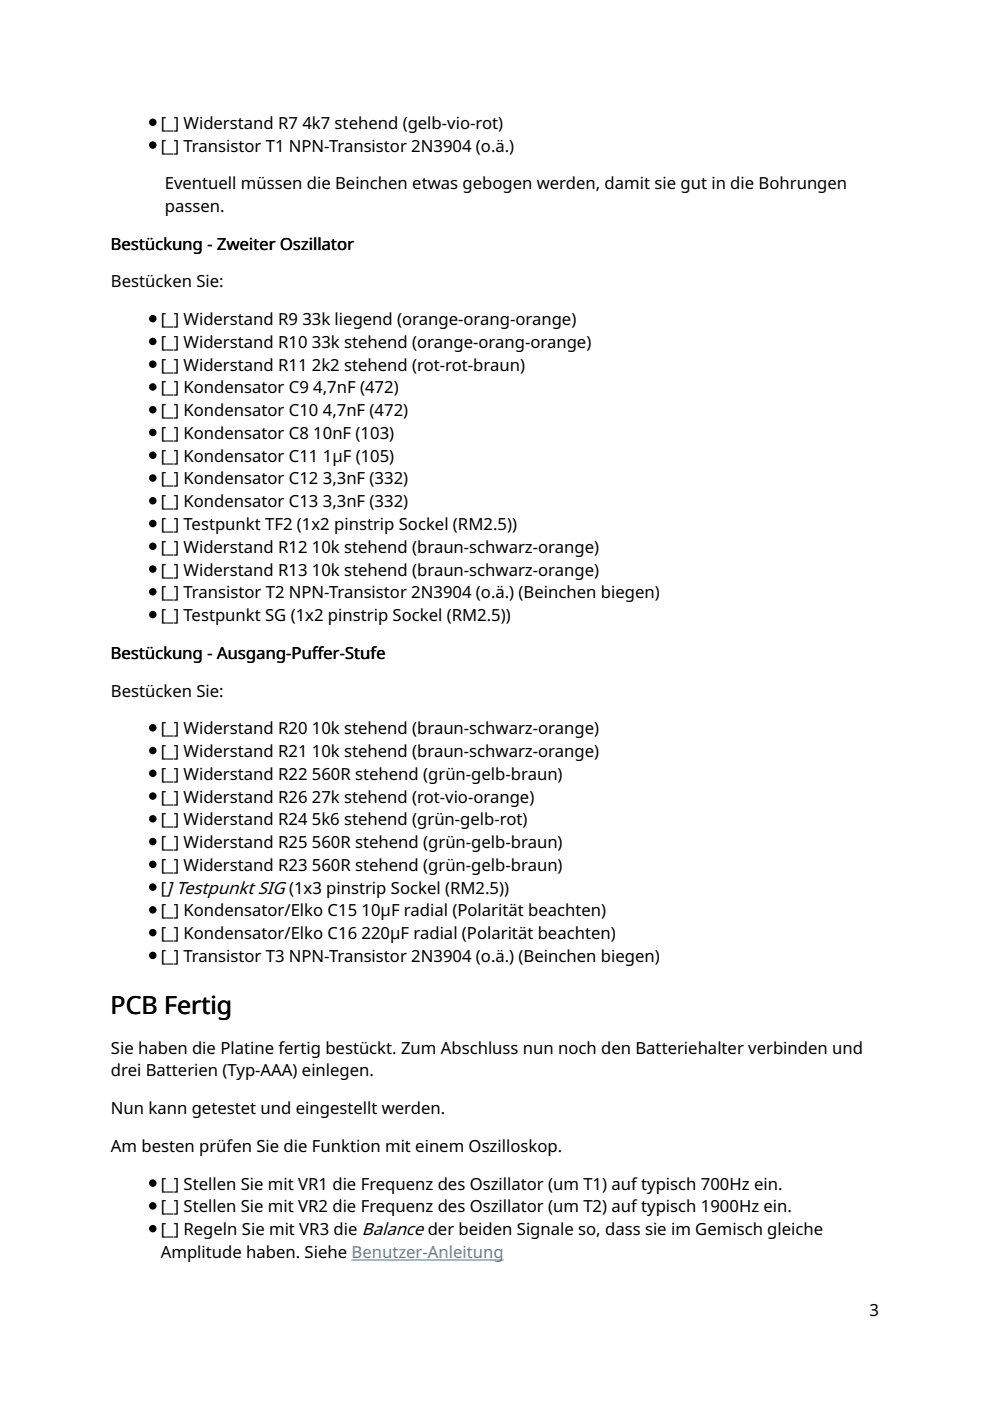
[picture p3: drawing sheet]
<svg xmlns="http://www.w3.org/2000/svg" width="210mm" height="297mm" viewBox="0 0 210 297" stroke-linecap="round" stroke-linejoin="round" font-family="sans-serif">
<defs><g id="words">
<text font-size="5.3" x="23.4" y="214.9">PCB Fertig</text>
<g font-size="3.5">
<text x="34.1" y="27.3">[_] Widerstand R7</text>
<text x="64.1" y="27.3">4k7 stehend (gelb-vio-rot)</text>
<text x="34.1" y="32.1">[_] Transistor T1 NPN-Transistor 2N3904 (o.ä.)</text>
<text x="34.9" y="40.1">Eventuell müssen die Beinchen etwas gebogen werden, damit sie gut in die Bohrungen</text>
<text x="34.9" y="44.9">passen.</text>
<text x="23.4" y="52.9">Bestückung - Zweiter Oszillator</text>
<text x="23.5" y="60.9">Bestücken Sie:</text>
<text x="34.1" y="68.9">[_] Widerstand R9</text>
<text x="64.1" y="68.9">33k liegend (orange-orang-orange)</text>
<text x="34.1" y="73.8">[_] Widerstand R10</text>
<text x="66.1" y="73.8">33k stehend (orange-orang-orange)</text>
<text x="34.1" y="78.6">[_] Widerstand R11</text>
<text x="34.1" y="83.4">[_] Kondensator C9</text>
<text x="66.1" y="78.6">2k2 stehend (rot-rot-braun)</text>
<text x="66.4" y="83.4">4,7nF (472)</text>
<text x="34.1" y="88.2">[_] Kondensator C10</text>
<text x="68.4" y="88.2">4,7nF (472)</text>
<text x="34.1" y="93.1">[_] Kondensator C8</text>
<text x="66.4" y="93.1">10nF (103)</text>
<text x="34.1" y="97.9">[_] Kondensator C11</text>
<text x="68.4" y="97.9">1µF (105)</text>
<text x="34.1" y="102.7">[_] Kondensator C12</text>
<text x="34.1" y="107.5">[_] Kondensator C13</text>
<text x="68.4" y="102.7">3,3nF (332)</text>
<text x="68.4" y="107.5">3,3nF (332)</text>
<text x="34.1" y="112.4">[_] Testpunkt TF2 (1x2 pinstrip Sockel (RM2.5))</text>
<text x="34.1" y="117.2">[_] Widerstand R12</text>
<text x="66.1" y="117.2">10k stehend (braun-schwarz-orange)</text>
<text x="34.1" y="122">[_] Widerstand R13</text>
<text x="66.1" y="122">10k stehend (braun-schwarz-orange)</text>
<text x="34.1" y="126.9">[_] Transistor T2 NPN-Transistor 2N3904 (o.ä.) (Beinchen biegen)</text>
<text x="34.1" y="131.7">[_] Testpunkt SG (1x2 pinstrip Sockel (RM2.5))</text>
<text x="23.4" y="139.7">Bestückung - Ausgang-Pufer-Stufe</text>
<text x="66.1" y="139.7">f</text>
<text x="23.5" y="147.7">Bestücken Sie:</text>
<text x="34.1" y="155.7">[_] Widerstand R20</text>
<text x="66.1" y="155.7">10k stehend (braun-schwarz-orange)</text>
<text x="34.1" y="160.5">[_] Widerstand R21</text>
<text x="66.1" y="160.5">10k stehend (braun-schwarz-orange)</text>
<text x="34.1" y="165.3">[_] Widerstand R22</text>
<text x="66.1" y="165.3">560R stehend (grün-gelb-braun)</text>
<text x="34.1" y="170.2">[_] Widerstand R26</text>
<text x="66.1" y="170.2">27k stehend (rot-vio-orange)</text>
<text x="34.1" y="175">[_] Widerstand R24</text>
<text x="34.1" y="179.8">[_] Widerstand R25</text>
<text x="66.1" y="175">5k6 stehend (grün-gelb-rot)</text>
<text x="66.1" y="179.8">560R stehend (grün-gelb-braun)</text>
<text x="34.1" y="184.6">[_] Widerstand R23</text>
<text x="66.1" y="184.6">560R stehend (grün-gelb-braun)</text>
<text x="34.1" y="189.5">[] Testpunkt SIG (1x3 pinstrip Sockel (RM2.5))</text>
<text x="34.1" y="194.3">[_] Kondensator/Elko C15</text>
<text x="76.7" y="194.3">10µF radial (Polarität beachten)</text>
<text x="34.1" y="199.1">[_] Kondensator/Elko C16</text>
<text x="34.1" y="203.9">[_] Transistor T3 NPN-Transistor 2N3904 (o.ä.) (Beinchen biegen)</text>
<text x="76.7" y="199.1">220µF radial (Polarität beachten)</text>
<text x="23.5" y="223.4">Sie haben die Platine fertig bestückt. Zum Abschluss nun noch den Batteriehalter verbinden und</text>
<text x="23.5" y="228.2">drei Batterien (Typ-AAA) einlegen.</text>
<text x="23.5" y="236.2">Nun kann getestet und eingestellt werden.</text>
<text x="23.5" y="244.2">Am besten prüfen Sie die Funktion mit einem Oszilloskop.</text>
<text x="34.1" y="252.2">[_] Stellen Sie mit VR1 die Frequenz des Oszillator (um T1) auf typisch 700Hz ein.</text>
<text x="34.1" y="257">[_] Stellen Sie mit VR2 die Frequenz des Oszillator (um T2) auf typisch 1900Hz ein.</text>
<text x="34.1" y="261.9">[_] Regeln Sie mit VR3 die Balance der beiden Signale so, dass sie im Gemisch gleiche</text>
<text x="34.1" y="266.7">Amplitude haben. Siehe Benutzer-Anleitung</text>
<text x="184.4" y="279.1">3</text>
</g>
</g></defs>
<g fill="#000">
<circle cx="32.4" cy="30.8" r=".79"/>
<circle cx="32.4" cy="25.9" r=".79"/>
<circle cx="32.4" cy="67.6" r=".79"/>
<circle cx="32.4" cy="77.2" r=".79"/>
<circle cx="32.4" cy="72.4" r=".79"/>
<circle cx="32.4" cy="82" r=".79"/>
<circle cx="32.4" cy="86.9" r=".79"/>
<circle cx="32.4" cy="91.7" r=".79"/>
<circle cx="32.4" cy="96.5" r=".79"/>
<circle cx="32.4" cy="106.2" r=".79"/>
<circle cx="32.4" cy="101.3" r=".79"/>
<circle cx="32.4" cy="111" r=".79"/>
<circle cx="32.4" cy="115.8" r=".79"/>
<circle cx="32.4" cy="130.3" r=".79"/>
<circle cx="32.4" cy="125.5" r=".79"/>
<circle cx="32.4" cy="120.7" r=".79"/>
<circle cx="32.4" cy="159.1" r=".79"/>
<circle cx="32.4" cy="154.3" r=".79"/>
<circle cx="32.4" cy="178.4" r=".79"/>
<circle cx="32.4" cy="168.8" r=".79"/>
<circle cx="32.4" cy="173.6" r=".79"/>
<circle cx="32.4" cy="164" r=".79"/>
<circle cx="32.4" cy="192.9" r=".79"/>
<circle cx="32.4" cy="197.7" r=".79"/>
<circle cx="32.4" cy="183.3" r=".79"/>
<circle cx="32.4" cy="188.1" r=".79"/>
<circle cx="32.4" cy="202.6" r=".79"/>
<circle cx="32.4" cy="255.7" r=".79"/>
<circle cx="32.4" cy="250.8" r=".79"/>
<circle cx="32.4" cy="260.5" r=".79"/>
</g>
<path d="M74.5 267.1h32.3" fill="none" stroke="#2980b9" stroke-width=".21"/>
<use href="#words"/>
</svg>
